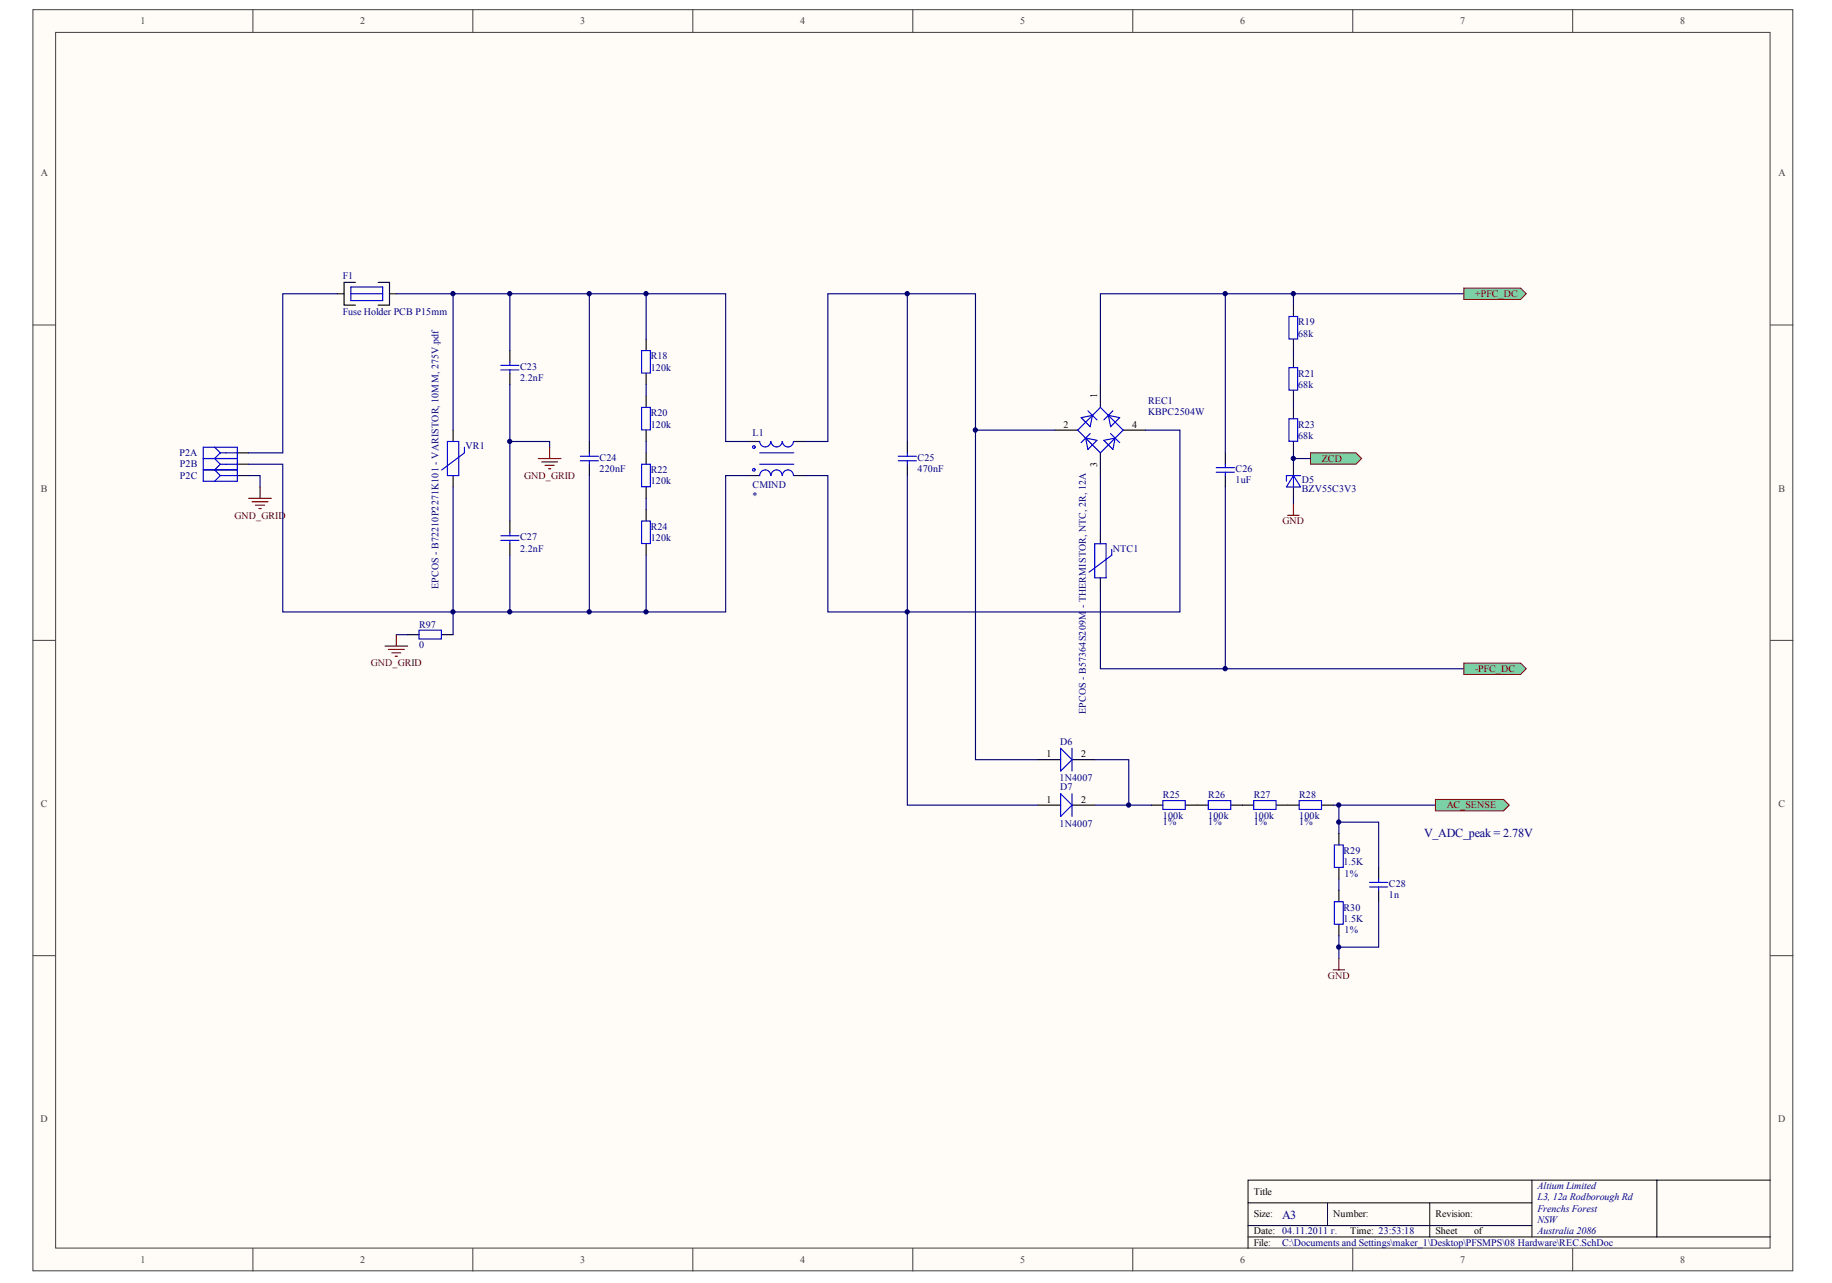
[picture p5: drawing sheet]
<svg xmlns="http://www.w3.org/2000/svg" width="284mm" height="199mm" viewBox="0 0 284 199" stroke-linecap="round" stroke-linejoin="round" font-family="sans-serif">
<defs><g id="words">
<g font-size="1.9" fill="#000080">
<text x="220.7" y="129.8">V_ADC_peak = 2.78V</text>
<text x="198.7" y="189">A3</text>
</g>
<g font-size="1.6" fill="#404040">
<text x="21.8" y="3.8">1</text>
<text x="55.9" y="3.8">2</text>
<text x="90" y="3.8">3</text>
<text x="124.1" y="3.8">4</text>
<text x="158.1" y="3.8">5</text>
<text x="192.2" y="3.8">6</text>
<text x="226.3" y="3.8">7</text>
<text x="260.4" y="3.8">8</text>
<text x="6.3" y="27.3">A</text>
<text x="275.7" y="27.3">A</text>
<text x="6.3" y="76.2">B</text>
<text x="275.7" y="76.2">B</text>
<text x="6.3" y="125.1">C</text>
<text x="275.7" y="125.1">C</text>
<text x="6.3" y="174">D</text>
<text x="275.6" y="174">D</text>
<text x="21.8" y="195.9">1</text>
<text x="55.9" y="195.9">2</text>
<text x="90" y="195.9">3</text>
<text x="124.1" y="195.9">4</text>
<text x="158.1" y="195.9">5</text>
<text x="192.2" y="195.9">6</text>
<text x="226.3" y="195.9">7</text>
<text x="260.4" y="195.9">8</text>
</g>
<g font-size="1.6" fill="#000080">
<text x="53.2" y="43.2">F1</text>
<text x="53.2" y="48.9">Fuse Holder PCB P15mm</text>
<text x="201.2" y="52.2">68k</text>
<text x="201.2" y="50.5">R19</text>
<text x="80.6" y="59.1">2.2nF</text>
<text x="80.6" y="57.3">C23</text>
<text x="100.9" y="57.5">120k</text>
<text x="100.9" y="55.8">R18</text>
<text x="201.2" y="58.4">R21</text>
<text x="100.9" y="64.6">R20</text>
<text x="178" y="64.4">KBPC2504W</text>
<text x="178" y="62.6">REC1</text>
<text x="201.2" y="60.2">68k</text>
<text x="27.8" y="70.7">P2A</text>
<text x="72.2" y="69.7">VR1</text>
<text x="92.9" y="71.4">C24</text>
<text x="100.9" y="66.3">120k</text>
<text x="116.7" y="67.6">L1</text>
<text x="142.2" y="71.4">C25</text>
<text x="201.2" y="68.1">68k</text>
<text x="201.2" y="66.3">R23</text>
<text x="27.9" y="74.3">P2C</text>
<text x="27.9" y="72.5">P2B</text>
<text x="92.9" y="73.2">220nF</text>
<text x="100.9" y="75.1">120k</text>
<text x="100.9" y="73.4">R22</text>
<text x="116.7" y="77.4">*</text>
<text x="116.7" y="75.7">CMIND</text>
<text x="142.2" y="73.2">470nF</text>
<text x="191.5" y="75">1uF</text>
<text x="191.5" y="73.2">C26</text>
<text x="201.8" y="76.4">BZV55C3V3</text>
<text x="201.8" y="75">D5</text>
<text x="80.6" y="83.8">C27</text>
<text x="100.9" y="83.9">120k</text>
<text x="100.9" y="82.2">R24</text>
<text x="80.6" y="85.5">2.2nF</text>
<text x="172.5" y="85.5">NTC1</text>
<text x="65" y="100.5">0</text>
<text x="65" y="97.3">R97</text>
<text x="164.3" y="115.5">D6</text>
<text x="164.2" y="121.1">1N4007</text>
<text x="164.3" y="122.5">D7</text>
<text x="180.3" y="123.8">R25</text>
<text x="187.3" y="123.8">R26</text>
<text x="194.3" y="123.8">R27</text>
<text x="201.4" y="123.8">R28</text>
<text x="164.2" y="128.2">1N4007</text>
<text x="180.3" y="128">1%</text>
<text x="180.3" y="126.9">100k</text>
<text x="187.3" y="128">1%</text>
<text x="187.3" y="126.9">100k</text>
<text x="194.3" y="128">1%</text>
<text x="194.3" y="126.9">100k</text>
<text x="201.4" y="128">1%</text>
<text x="201.4" y="126.9">100k</text>
<text x="208.3" y="134.2">1.5K</text>
<text x="208.3" y="132.4">R29</text>
<text x="208.4" y="135.9">1%</text>
<text x="215.3" y="137.5">C28</text>
<text x="208.3" y="143">1.5K</text>
<text x="208.3" y="141.2">R30</text>
<text x="215.3" y="139.3">1n</text>
<text x="208.4" y="144.7">1%</text>
<text x="238.4" y="184.4">Altium Limited</text>
<text x="238.4" y="186.2">L3, 12a Rodborough Rd</text>
<text x="238.4" y="187.9">Frenchs Forest</text>
<text x="238.4" y="189.7">NSW</text>
<text x="238.4" y="191.4">Australia 2086</text>
<text x="198.7" y="193.2">C:\Documents and Settings\maker_1\Desktop\PFSMPS\08 Hardware\REC.SchDoc</text>
</g>
<g font-size="1.6" fill="#800000">
<text x="228.7" y="46.1">+PFC_DC</text>
<text x="204.9" y="71.6">ZCD</text>
<text x="81.2" y="74.3">GND_GRID</text>
<text x="36.3" y="80.4">GND_GRID</text>
<text x="198.8" y="81.3">GND</text>
<text x="57.5" y="103.3">GND_GRID</text>
<text x="228.7" y="104.2">-PFC_DC</text>
<text x="224.3" y="125.4">AC_SENSE</text>
<text x="205.9" y="151.8">GND</text>
</g>
<g font-size="1.6">
<text x="164.8" y="66.3">2</text>
<text x="175.5" y="66.3">4</text>
<text x="162.2" y="117.4">1</text>
<text x="167.6" y="117.4">2</text>
<text x="162.2" y="124.5">1</text>
<text x="167.6" y="124.5">2</text>
<text x="194.3" y="185.3">Title</text>
<text x="194.3" y="188.8">Size:</text>
<text x="194.3" y="191.4">Date: 04.11.2011 г.</text>
<text x="206.7" y="188.8">Number:</text>
<text x="209.3" y="191.4">Time: 23:53:18</text>
<text x="222.5" y="188.8">Revision:</text>
<text x="222.5" y="191.4">Sheet</text>
<text x="228.5" y="191.4">of</text>
<text x="194.3" y="193.2">File:</text>
</g>
<g font-size="1.5">
<text x="170.1" y="61.8" transform="rotate(-90 170.1 61.8)">1</text>
<text x="170.1" y="72.4" transform="rotate(-90 170.1 72.4)">3</text>
</g>
<g font-size="1.5" fill="#000080">
<text x="68" y="91.4" transform="rotate(-90 68 91.4)">EPCOS - B72210P2271K101 - VARISTOR, 10MM, 275V.pdf</text>
<text x="168.3" y="94.3" transform="rotate(-90 168.3 94.3)">- THERMISTOR, NTC, 2R, 12A</text>
<text x="168.3" y="110.8" transform="rotate(-90 168.3 110.8)">EPCOS - B57364S209M</text>
</g>
</g></defs>
<g fill="#fffcf8" stroke="#404040" stroke-width=".16">
<path d="M5.1 1.5h272.8v195.6h-272.8z"/>
<path d="M8.6 5h265.8v188.6h-265.8z"/>
</g>
<g fill="none" stroke="#404040" stroke-width=".16">
<path d="M39.2 1.5v3.5M73.3 1.5v3.5M107.4 1.5v3.5M141.5 1.5v3.5M175.6 1.5v3.5M209.7 1.5v3.5M243.8 1.5v3.5M5.1 50.4h3.5M274.4 50.4h3.6M5.1 99.3h3.5M274.4 99.3h3.6M5.1 148.2h3.5"/>
<path d="M274.4 148.2h3.6M39.2 193.6v3.5M73.3 193.6v3.5M107.4 193.6v3.5M141.5 193.6v3.5M175.6 193.6v3.5M209.7 193.6v3.5M243.8 193.6v3.5"/>
</g>
<path d="M193.5 186.5h44M193.5 191.8h80.9M193.5 190.1h44M205.8 186.5v3.6M221.6 186.5v5.3M237.5 183v8.8M256.8 183h-63.3v10.6M274.4 183h-17.6v8.8" fill="none" stroke="#000" stroke-width=".16"/>
<g fill="none" stroke="#000" stroke-width=".18">
<path d="M52.3 45.6h1M55.1 43.8h-1.8v3.5h1.8M58.6 43.8h1.8v3.5h-1.8M60.4 45.6h1M79 54.4v1.7M79 57.9v1.8M100.2 52.6v1.8M100.2 57.9v1.8M170.6 59.7v3.5M36.8 73.8h1.7M36.8 72h1.7M36.8 70.2h1.7"/>
<path d="M70.2 66.7v1.8M70.2 73.8v1.7M91.4 68.5v1.7M91.4 72v1.8M100.2 61.4v1.8M100.2 66.7v1.8M100.2 70.2v1.8M100.2 75.5v1.8M100.2 79v1.8M116 73.8h1.8M116 68.5h1.8M123 73.8h1.8"/>
<path d="M123 68.5h1.8M140.7 68.5v1.7M140.7 72v1.8M163.5 66.7h3.6M170.6 70.2v3.6M174.1 66.7h3.5M189.9 70.2v1.8M189.9 73.8v1.7M200.5 72v1.8M200.5 75.5v1.8M79 80.8v1.8M79 84.3v1.8"/>
<path d="M100.2 84.3v1.8M170.6 82.6v1.7M170.6 89.6v1.8M178.5 124.9h1.8M183.8 124.9h3.5M190.8 124.9h3.5M197.9 124.9h3.5M204.9 124.9h1.8M207.5 129.3v1.7M207.5 134.6v1.7M207.5 138.1v1.7M213.7 134.6v1.7"/>
<path d="M213.7 138.1v1.7M207.5 143.4v1.7"/>
</g>
<g fill="none" stroke="#00f" stroke-width=".18">
<path d="M54.4 44.5h4.9v2.1h-4.9zM54.4 45.6h4.9M77.6 56.7h2.8M77.6 57.4h2.8M79 56.1v.6M79 57.4v.5M99.5 54.4h1.3v3.5h-1.3zM31.5 69.3h5.3v5.3h-5.3zM31.5 72.9h5.3M31.5 71.1h5.3M33.3 69.3l.8 .9M34.1 72l-.8 .9 .8 .9"/>
<path d="M34.1 73.8l-.8 .8M34.1 73.8h2.7M34.1 70.2l-.8 .9 .8 .9M34.1 72h2.7M34.1 70.2h2.7M69.4 68.5h1.7v5.3h-1.7zM72 69.3v.9l-3.5 2.7M90 70.8h2.8M90 71.5h2.8M91.4 70.2v.6M91.4 71.5v.5M99.5 63.2h1.3v3.5h-1.3z"/>
<path d="M99.5 72h1.3v3.5h-1.3zM116.7 69.2h.3v.3h-.3zM116.7 72.7h.3v.3h-.3zM117.8 72h5.2M117.8 70.2h5.2M119.5 73.8a.85 .85 0 0 0-.9-.9 .85 .85 0 0 0-.8 .9M119.5 68.5a.85 .85 0 0 1-.9 .8 .85 .85 0 0 1-.8-.8M121.2 73.8a.85 .85 0 0 0-.8-.9 .85 .85 0 0 0-.9 .9M121.2 68.5a.85 .85 0 0 1-.8 .8 .85 .85 0 0 1-.9-.8M123 73.8a.85 .85 0 0 0-.9-.9 .85 .85 0 0 0-.8 .9M123 68.5a.85 .85 0 0 1-.9 .8 .85 .85 0 0 1-.8-.8M139.2 70.8h2.9"/>
<path d="M139.2 71.5h2.9M140.7 70.2v.6M140.7 71.5v.5M167.6 64.8l1.7-.4-.3 1.8zM168.3 67.9l1.8 .4-1.5 1.4zM168.6 63.7l1.5 1.4M169 67.2l-1.4 1.4M170.6 63.2l3.5 3.5-3.5 3.5-3.5-3.5zM171.1 68.3l1.8-.4-.4 1.8zM171.8 64.4l1.8 .4-1.4 1.4zM172.2 67.2l1.4 1.4M172.5 63.7l-1.4 1.4"/>
<path d="M188.5 72.5h2.9M188.5 73.2h2.9M189.9 72v.5M189.9 73.2v.6M200.5 73.8l1.1 1.7h-2.2zM200.5 73.8v1.7M201.6 73.8h-2.2v.8M77.6 83.1h2.8M77.6 83.8h2.8M79 82.6v.5M79 83.8v.5M99.5 80.8h1.3v3.5h-1.3z"/>
<path d="M169.7 84.3h1.8v5.3h-1.8zM172.3 85.2v.9l-3.5 2.6M180.3 124.2h3.4v1.3h-3.4zM187.3 124.2h3.5v1.3h-3.5zM194.3 124.2h3.5v1.3h-3.5zM201.4 124.2h3.5v1.3h-3.5zM206.8 131h1.4v3.5h-1.4zM206.8 139.8h1.4v3.5h-1.4zM212.3 136.8h2.8M212.3 137.5h2.8M213.7 136.3v.5M213.7 137.5v.6"/>
</g>
<g fill="none" stroke="#000080" stroke-width=".18">
<path d="M52.3 45.6h-8.5v24.6h-5.3M61.4 45.6h17.6v8.8M70.2 45.6v21.1M79 45.6h12.4v22.9M91.4 45.6h8.8v7M100.2 45.6h12.3v22.9h3.5M100.2 59.7v1.7M140.7 45.6h10.5v21.1h12.3M170.6 59.7v-14.1h19.3v24.6M189.9 45.6h37M200.5 45.6v1.7M200.5 54.4v.8"/>
<path d="M38.5 73.8h1.8v1.7M91.4 73.8v21.1h-12.4M100.2 68.5v1.7M100.2 77.3v1.7M116 73.8h-3.5v21.1h-12.3M124.8 68.5h3.5v-22.9h12.4v22.9M124.8 73.8h3.5v21.1h12.4v-21.1M151.2 66.7v51.1h9.7M170.6 73.8v8.8M177.6 66.7h5.3v28.2h-42.2v30h20.2M189.9 75.5v28.2h-19.3v-12.3M200.5 62.3v.9"/>
<path d="M200.5 70.2v1.8M200.5 77.3v.9M100.2 86.1v8.8h-8.8M169.7 117.8h5.3v7.1h-5.3M189.9 103.7h37M175 124.9h3.5M206.7 124.9h.8v4.4M207.5 127.5h6.2v7.1M207.5 124.9h15M207.5 136.3v1.8M213.7 139.8v7.1h-6.2v1.8"/>
</g>
<g fill="#7cd0a6" stroke="#800000" stroke-width=".16">
<path d="M222.5 124h10.6l.9 .9-.9 .8h-10.6z" fill-rule="evenodd"/>
<path d="M226.9 44.7h8.8l.9 .9-.9 .8h-8.8z" fill-rule="evenodd"/>
<path d="M226.9 102.8h8.8l.9 .9-.9 .9h-8.8z" fill-rule="evenodd"/>
<path d="M203.1 70.2h7.1l.9 .9-.9 .9h-7.1z" fill-rule="evenodd"/>
</g>
<path d="M200.5 47.3v1.8M200.5 52.6v1.8M200.5 55.2v1.8M200.5 60.5v1.8M200.5 63.2v1.7M200.5 68.5v1.7M63.2 98.4h1.8M68.5 98.4h1.7M160.9 117.8h3.5M166.2 117.8h3.5M160.9 124.9h3.5M166.2 124.9h3.5" fill="none" stroke="#000" stroke-width=".18"/>
<path d="M199.8 49.1h1.4v3.5h-1.4zM199.8 57h1.4v3.5h-1.4zM199.8 64.9h1.4v3.5h-1.4zM65 97.7h3.4v1.4h-3.4zM164.4 116l1.8 1.8-1.8 1.8zM166.2 116v3.6M164.4 123.1l1.8 1.8-1.8 1.7zM166.2 123.1v3.5" fill="none" stroke="#00f" stroke-width=".18"/>
<path d="M79 59.7v8.8h6.2v.8M38.5 72h5.3v22.9h26.4v-19.4M79 68.5v12.3M200.5 71.1h2.6M61.4 98.4h1.8M79 86.1v8.8h-8.8v3.5M207.5 145.1v1.8" fill="none" stroke="#000080" stroke-width=".18"/>
<g fill="none" stroke="#800000" stroke-width=".18">
<path d="M38.5 77.3h3.6M39.1 77.8h2.4M39.6 78.3h1.4M40.1 78.9h.4M40.3 75.5v1.8M83.4 71.1h3.6M84 71.6h2.4M84.5 72.2h1.4M85 72.7h.4M85.2 69.3v1.8M199.6 79.9h1.8M200.5 78.2v1.7"/>
<path d="M61.4 98.4v1.8M59.7 100.2h3.5M60.2 100.7h2.5M60.7 101.2h1.4M61.3 101.8h.3M206.7 150.4h1.7M207.5 148.7v1.7"/>
</g>
<g fill="#000080" stroke="#000080" stroke-width=".16">
<circle cx="70.2" cy="94.9" r=".33"/>
<circle cx="70.2" cy="45.5" r=".33"/>
<circle cx="79" cy="94.9" r=".33"/>
<circle cx="79" cy="68.4" r=".33"/>
<circle cx="79" cy="45.5" r=".33"/>
<circle cx="91.3" cy="94.9" r=".33"/>
<circle cx="91.3" cy="45.5" r=".33"/>
<circle cx="100.1" cy="94.9" r=".33"/>
<circle cx="100.1" cy="45.5" r=".33"/>
<circle cx="140.6" cy="94.9" r=".33"/>
<circle cx="140.6" cy="45.5" r=".33"/>
<circle cx="151.2" cy="66.7" r=".33"/>
<circle cx="174.9" cy="124.8" r=".33"/>
<circle cx="189.9" cy="103.7" r=".33"/>
<circle cx="189.9" cy="45.5" r=".33"/>
<circle cx="200.5" cy="71.1" r=".33"/>
<circle cx="200.5" cy="45.5" r=".33"/>
<circle cx="207.5" cy="146.9" r=".33"/>
<circle cx="207.5" cy="127.5" r=".33"/>
<circle cx="207.5" cy="124.8" r=".33"/>
</g>
<use href="#words"/>
</svg>
